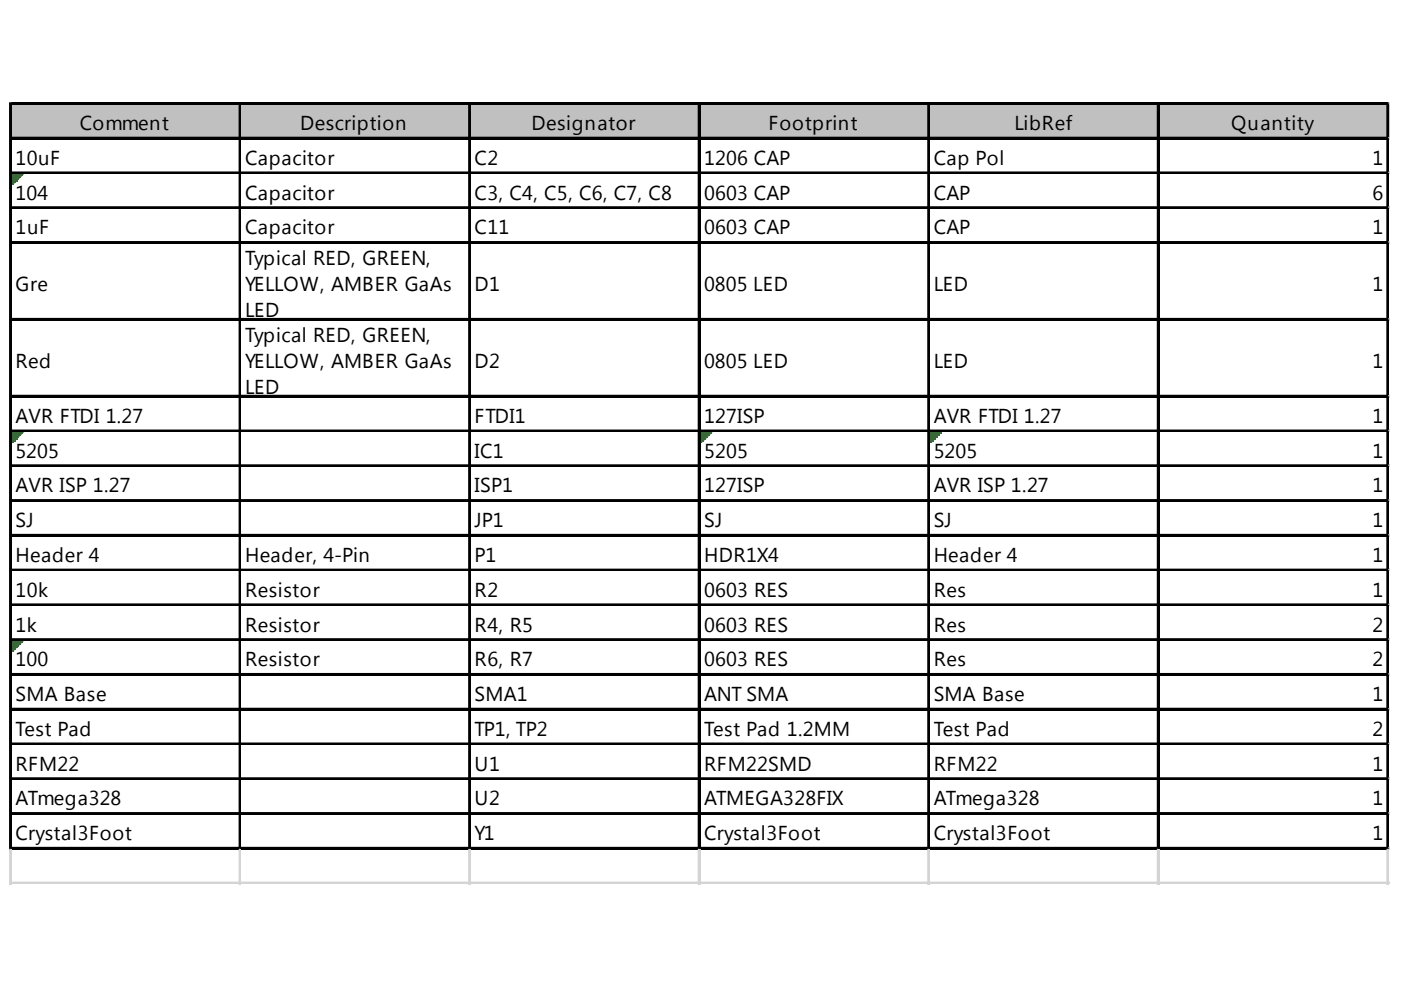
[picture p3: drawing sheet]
<svg xmlns="http://www.w3.org/2000/svg" width="297mm" height="210mm" viewBox="0 0 297 210" stroke-linecap="round" stroke-linejoin="round" font-family="sans-serif">
<defs><g id="words">
<g font-size="4.3">
<text x="16.9" y="27.6">Comment</text>
<text x="63.6" y="27.6">Description</text>
<text x="112.7" y="27.6">Designator</text>
<text x="162.9" y="27.6">Footprint</text>
<text x="215.1" y="27.6">LibRef</text>
<text x="261" y="27.6">Quantity</text>
<text x="3.3" y="34.9">10uF</text>
<text x="52" y="34.9">Capacitor</text>
<text x="100.6" y="34.9">C2</text>
<text x="149.3" y="34.9">1206 CAP</text>
<text x="198" y="34.9">Cap Pol</text>
<text x="291" y="34.9">1</text>
<text x="3.3" y="42.3">104</text>
<text x="52" y="42.3">Capacitor</text>
<text x="100.6" y="42.3">C3, C4, C5, C6, C7, C8</text>
<text x="149.3" y="42.3">0603 CAP</text>
<text x="198" y="42.3">CAP</text>
<text x="291" y="42.3">6</text>
<text x="3.3" y="49.7">1uF</text>
<text x="52" y="49.7">Capacitor</text>
<text x="100.6" y="49.7">C11</text>
<text x="149.3" y="49.7">0603 CAP</text>
<text x="198" y="49.7">CAP</text>
<text x="291" y="49.7">1</text>
<text x="52" y="56.3">Typical RED, GREEN,</text>
<text x="3.3" y="61.7">Gre</text>
<text x="52" y="61.7">YELLOW, AMBER GaAs</text>
<text x="100.6" y="61.7">D1</text>
<text x="149.3" y="61.7">0805 LED</text>
<text x="198" y="61.7">LED</text>
<text x="291" y="61.7">1</text>
<text x="52" y="67.2">LED</text>
<text x="52" y="72.6">Typical RED, GREEN,</text>
<text x="3.3" y="78">Red</text>
<text x="52" y="78">YELLOW, AMBER GaAs</text>
<text x="52" y="83.5">LED</text>
<text x="100.6" y="78">D2</text>
<text x="149.3" y="78">0805 LED</text>
<text x="198" y="78">LED</text>
<text x="291" y="78">1</text>
<text x="3.3" y="89.7">AVR FTDI 1.27</text>
<text x="100.6" y="89.7">FTDI1</text>
<text x="149.3" y="89.7">127ISP</text>
<text x="198" y="89.7">AVR FTDI 1.27</text>
<text x="291" y="89.7">1</text>
<text x="3.3" y="97">5205</text>
<text x="100.6" y="97">IC1</text>
<text x="149.3" y="97">5205</text>
<text x="198" y="97">5205</text>
<text x="291" y="97">1</text>
<text x="3.3" y="104.4">AVR ISP 1.27</text>
<text x="100.6" y="104.4">ISP1</text>
<text x="149.3" y="104.4">127ISP</text>
<text x="198" y="104.4">AVR ISP 1.27</text>
<text x="291" y="104.4">1</text>
<text x="3.3" y="111.8">SJ</text>
<text x="100.6" y="111.8">JP1</text>
<text x="149.3" y="111.8">SJ</text>
<text x="198" y="111.8">SJ</text>
<text x="291" y="111.8">1</text>
<text x="3.3" y="119.2">Header 4</text>
<text x="52" y="119.2">Header, 4-Pin</text>
<text x="100.6" y="119.2">P1</text>
<text x="149.3" y="119.2">HDR1X4</text>
<text x="198" y="119.2">Header 4</text>
<text x="291" y="119.2">1</text>
<text x="3.3" y="126.5">10k</text>
<text x="52" y="126.5">Resistor</text>
<text x="100.6" y="126.5">R2</text>
<text x="149.3" y="126.5">0603 RES</text>
<text x="198" y="126.5">Res</text>
<text x="291" y="126.5">1</text>
<text x="3.3" y="133.9">1k</text>
<text x="52" y="133.9">Resistor</text>
<text x="100.6" y="133.9">R4, R5</text>
<text x="149.3" y="133.9">0603 RES</text>
<text x="198" y="133.9">Res</text>
<text x="291" y="133.9">2</text>
<text x="3.3" y="141.3">100</text>
<text x="52" y="141.3">Resistor</text>
<text x="100.6" y="141.3">R6, R7</text>
<text x="149.3" y="141.3">0603 RES</text>
<text x="198" y="141.3">Res</text>
<text x="291" y="141.3">2</text>
<text x="3.3" y="148.6">SMA Base</text>
<text x="100.6" y="148.6">SMA1</text>
<text x="149.3" y="148.6">ANT SMA</text>
<text x="198" y="148.6">SMA Base</text>
<text x="291" y="148.6">1</text>
<text x="3.3" y="156">Test Pad</text>
<text x="100.6" y="156">TP1, TP2</text>
<text x="149.3" y="156">Test Pad 1.2MM</text>
<text x="198" y="156">Test Pad</text>
<text x="291" y="156">2</text>
<text x="3.3" y="163.4">RFM22</text>
<text x="100.6" y="163.4">U1</text>
<text x="149.3" y="163.4">RFM22SMD</text>
<text x="198" y="163.4">RFM22</text>
<text x="291" y="163.4">1</text>
<text x="3.3" y="170.8">ATmega328</text>
<text x="100.6" y="170.8">U2</text>
<text x="149.3" y="170.8">ATMEGA328FIX</text>
<text x="198" y="170.8">ATmega328</text>
<text x="291" y="170.8">1</text>
<text x="3.3" y="178.1">Crystal3Foot</text>
<text x="100.6" y="178.1">Y1</text>
<text x="149.3" y="178.1">Crystal3Foot</text>
<text x="198" y="178.1">Crystal3Foot</text>
<text x="291" y="178.1">1</text>
</g>
</g></defs>
<path d="M2.5 22.1h292v7.5h-292z" fill="#c0c0c0"/>
<path d="M2.5 36.9h2.3M2.5 37.1h2.3M2.5 37.3h2" fill="none" stroke="#008000" stroke-width=".39"/>
<path d="M2.5 37.3h2v.4h-2z" fill="#008000"/>
<path d="M2.5 37.7h1.6" fill="none" stroke="#008000" stroke-width=".39"/>
<path d="M2.5 37.7h1.6v.4h-1.6z" fill="#008000"/>
<path d="M2.5 38.1h1.2" fill="none" stroke="#008000" stroke-width=".39"/>
<path d="M2.5 38.1h1.2v.4h-1.2z" fill="#008000"/>
<path d="M2.5 38.5h.8" fill="none" stroke="#008000" stroke-width=".39"/>
<path d="M2.5 38.5h.8v.4h-.8z" fill="#008000"/>
<path d="M2.5 38.9h.4" fill="none" stroke="#008000" stroke-width=".39"/>
<path d="M2.5 38.9h.4v.4h-.4z" fill="#008000"/>
<path d="M2.5 91.7h2.3M2.5 91.8h2.3M2.5 92h2" fill="none" stroke="#008000" stroke-width=".39"/>
<path d="M2.5 92h2v.4h-2z" fill="#008000"/>
<path d="M2.5 92.4h1.6" fill="none" stroke="#008000" stroke-width=".39"/>
<path d="M2.5 92.4h1.6v.4h-1.6z" fill="#008000"/>
<path d="M2.5 92.8h1.2" fill="none" stroke="#008000" stroke-width=".39"/>
<path d="M2.5 92.8h1.2v.4h-1.2z" fill="#008000"/>
<path d="M2.5 93.2h.8" fill="none" stroke="#008000" stroke-width=".39"/>
<path d="M2.5 93.2h.8v.4h-.8z" fill="#008000"/>
<path d="M2.5 93.6h.4" fill="none" stroke="#008000" stroke-width=".39"/>
<path d="M2.5 93.6h.4v.4h-.4z" fill="#008000"/>
<path d="M148.5 91.7h2.3M148.5 91.8h2.3M148.5 92h2" fill="none" stroke="#008000" stroke-width=".39"/>
<path d="M148.5 92h2v.4h-2z" fill="#008000"/>
<path d="M148.5 92.4h1.6" fill="none" stroke="#008000" stroke-width=".39"/>
<path d="M148.5 92.4h1.6v.4h-1.6z" fill="#008000"/>
<path d="M148.5 92.8h1.2" fill="none" stroke="#008000" stroke-width=".39"/>
<path d="M148.5 92.8h1.2v.4h-1.2z" fill="#008000"/>
<path d="M148.5 93.2h.8" fill="none" stroke="#008000" stroke-width=".39"/>
<path d="M148.5 93.2h.8v.4h-.8z" fill="#008000"/>
<path d="M148.5 93.6h.4" fill="none" stroke="#008000" stroke-width=".39"/>
<path d="M148.5 93.6h.4v.4h-.4z" fill="#008000"/>
<path d="M197.2 91.7h2.3M197.2 91.8h2.3M197.2 92h1.9" fill="none" stroke="#008000" stroke-width=".39"/>
<path d="M197.2 92h1.9v.4h-1.9z" fill="#008000"/>
<path d="M197.2 92.4h1.5" fill="none" stroke="#008000" stroke-width=".39"/>
<path d="M197.2 92.4h1.5v.4h-1.5z" fill="#008000"/>
<path d="M197.2 92.8h1.1" fill="none" stroke="#008000" stroke-width=".39"/>
<path d="M197.2 92.8h1.1v.4h-1.1z" fill="#008000"/>
<path d="M197.2 93.2h.8" fill="none" stroke="#008000" stroke-width=".39"/>
<path d="M197.2 93.2h.8v.4h-.8z" fill="#008000"/>
<path d="M197.2 93.6h.4" fill="none" stroke="#008000" stroke-width=".39"/>
<path d="M197.2 93.6h.4v.4h-.4z" fill="#008000"/>
<path d="M2.5 135.9h2.3M2.5 136.1h2.3M2.5 136.3h2" fill="none" stroke="#008000" stroke-width=".39"/>
<path d="M2.5 136.3h2v.4h-2z" fill="#008000"/>
<path d="M2.5 136.7h1.6" fill="none" stroke="#008000" stroke-width=".39"/>
<path d="M2.5 136.7h1.6v.4h-1.6z" fill="#008000"/>
<path d="M2.5 137.1h1.2" fill="none" stroke="#008000" stroke-width=".39"/>
<path d="M2.5 137.1h1.2v.3h-1.2z" fill="#008000"/>
<path d="M2.5 137.4h.8" fill="none" stroke="#008000" stroke-width=".39"/>
<path d="M2.5 137.4h.8v.4h-.8z" fill="#008000"/>
<path d="M2.5 137.8h.4" fill="none" stroke="#008000" stroke-width=".39"/>
<path d="M2.5 137.8h.4v.4h-.4z" fill="#008000"/>
<g fill="none" stroke="#000" stroke-width=".39">
<path d="M2.1 21.8v158.3M2.3 21.8v158.3M2.5 21.8h292M2.5 22h292M2.5 29.2h292M2.5 29.4h292M2.5 36.6h292M2.5 36.7h292M50.8 22.2v157.9M51 22.2v157.9M99.5 22.2v157.9M99.6 22.2v157.9"/>
<path d="M148.1 22.2v157.9M148.3 22.2v157.9M196.8 22.2v157.9M197 22.2v157.9M245.5 22.2v157.9M245.7 22.2v157.9M294.1 22.2v157.9M294.3 22.2v157.9M2.5 43.9h292M2.5 44.1h292M2.5 51.3h292M2.5 51.5h292"/>
<path d="M2.5 67.6h292M2.5 67.8h292M2.5 83.9h292M2.5 84.1h292M2.5 91.3h292M2.5 91.5h292M2.5 98.6h292M2.5 98.8h292M2.5 106h292M2.5 106.2h292M2.5 113.4h292M2.5 113.6h292"/>
<path d="M2.5 120.8h292M2.5 121h292M2.5 128.1h292M2.5 128.3h292M2.5 135.5h292M2.5 135.7h292M2.5 142.9h292M2.5 143.1h292M2.5 150.3h292M2.5 150.4h292M2.5 157.6h292M2.5 157.8h292"/>
<path d="M2.5 165h292M2.5 165.2h292M2.5 172.4h292M2.5 172.6h292M2.5 179.7h292M2.5 179.9h292"/>
</g>
<g fill="none" stroke="#d4d4d4" stroke-width=".39">
<path d="M294.5 21.8h.1M2.1 180.1v7.5M2.3 180.1v7.5M50.8 180.1v7.5M51 180.1v7.5M99.5 180.1v7.5M99.6 180.1v7.5M148.1 180.1v7.5M148.3 180.1v7.5M196.8 180.1v7.5M197 180.1v7.5M245.5 180.1v7.5"/>
<path d="M245.7 180.1v7.5M294.1 180.1v7.5M294.3 180.1v7.5"/>
</g>
<path d="M294.5 21.8l.1 .4z" fill="#d4d4d4"/>
<path d="M294.5 29.2h.1" fill="none" stroke="#d4d4d4" stroke-width=".39"/>
<path d="M294.5 29.2l.1 .4z" fill="#d4d4d4"/>
<path d="M294.5 36.6h.1" fill="none" stroke="#d4d4d4" stroke-width=".39"/>
<path d="M294.5 36.6l.1 .3z" fill="#d4d4d4"/>
<path d="M294.5 43.9h.1" fill="none" stroke="#d4d4d4" stroke-width=".39"/>
<path d="M294.5 43.9l.1 .4z" fill="#d4d4d4"/>
<path d="M294.5 51.3h.1" fill="none" stroke="#d4d4d4" stroke-width=".39"/>
<path d="M294.5 51.3l.1 .4z" fill="#d4d4d4"/>
<path d="M294.5 67.6h.1" fill="none" stroke="#d4d4d4" stroke-width=".39"/>
<path d="M294.5 67.6l.1 .4z" fill="#d4d4d4"/>
<path d="M294.5 83.9h.1" fill="none" stroke="#d4d4d4" stroke-width=".39"/>
<path d="M294.5 83.9l.1 .4z" fill="#d4d4d4"/>
<path d="M294.5 91.3h.1" fill="none" stroke="#d4d4d4" stroke-width=".39"/>
<path d="M294.5 91.3l.1 .4z" fill="#d4d4d4"/>
<path d="M294.5 98.6h.1" fill="none" stroke="#d4d4d4" stroke-width=".39"/>
<path d="M294.5 98.6l.1 .4z" fill="#d4d4d4"/>
<path d="M294.5 106h.1" fill="none" stroke="#d4d4d4" stroke-width=".39"/>
<path d="M294.5 106l.1 .4z" fill="#d4d4d4"/>
<path d="M294.5 113.4h.1" fill="none" stroke="#d4d4d4" stroke-width=".39"/>
<path d="M294.5 113.4l.1 .4z" fill="#d4d4d4"/>
<path d="M294.5 120.8h.1" fill="none" stroke="#d4d4d4" stroke-width=".39"/>
<path d="M294.5 120.8l.1 .3z" fill="#d4d4d4"/>
<path d="M294.5 128.1h.1" fill="none" stroke="#d4d4d4" stroke-width=".39"/>
<path d="M294.5 128.1l.1 .4z" fill="#d4d4d4"/>
<path d="M294.5 135.5h.1" fill="none" stroke="#d4d4d4" stroke-width=".39"/>
<path d="M294.5 135.5l.1 .4z" fill="#d4d4d4"/>
<path d="M294.5 142.9h.1" fill="none" stroke="#d4d4d4" stroke-width=".39"/>
<path d="M294.5 142.9l.1 .4z" fill="#d4d4d4"/>
<path d="M294.5 150.3h.1" fill="none" stroke="#d4d4d4" stroke-width=".39"/>
<path d="M294.5 150.3l.1 .3z" fill="#d4d4d4"/>
<path d="M294.5 157.6h.1" fill="none" stroke="#d4d4d4" stroke-width=".39"/>
<path d="M294.5 157.6l.1 .4z" fill="#d4d4d4"/>
<path d="M294.5 165h.1" fill="none" stroke="#d4d4d4" stroke-width=".39"/>
<path d="M294.5 165l.1 .4z" fill="#d4d4d4"/>
<path d="M294.5 172.4h.1" fill="none" stroke="#d4d4d4" stroke-width=".39"/>
<path d="M294.5 172.4l.1 .4z" fill="#d4d4d4"/>
<path d="M294.5 179.7h.1" fill="none" stroke="#d4d4d4" stroke-width=".39"/>
<path d="M294.5 179.7l.1 .4z" fill="#d4d4d4"/>
<path d="M2.1 187.1h292.5M2.1 187.3h292.5" fill="none" stroke="#d4d4d4" stroke-width=".39"/>
<use href="#words"/>
</svg>
